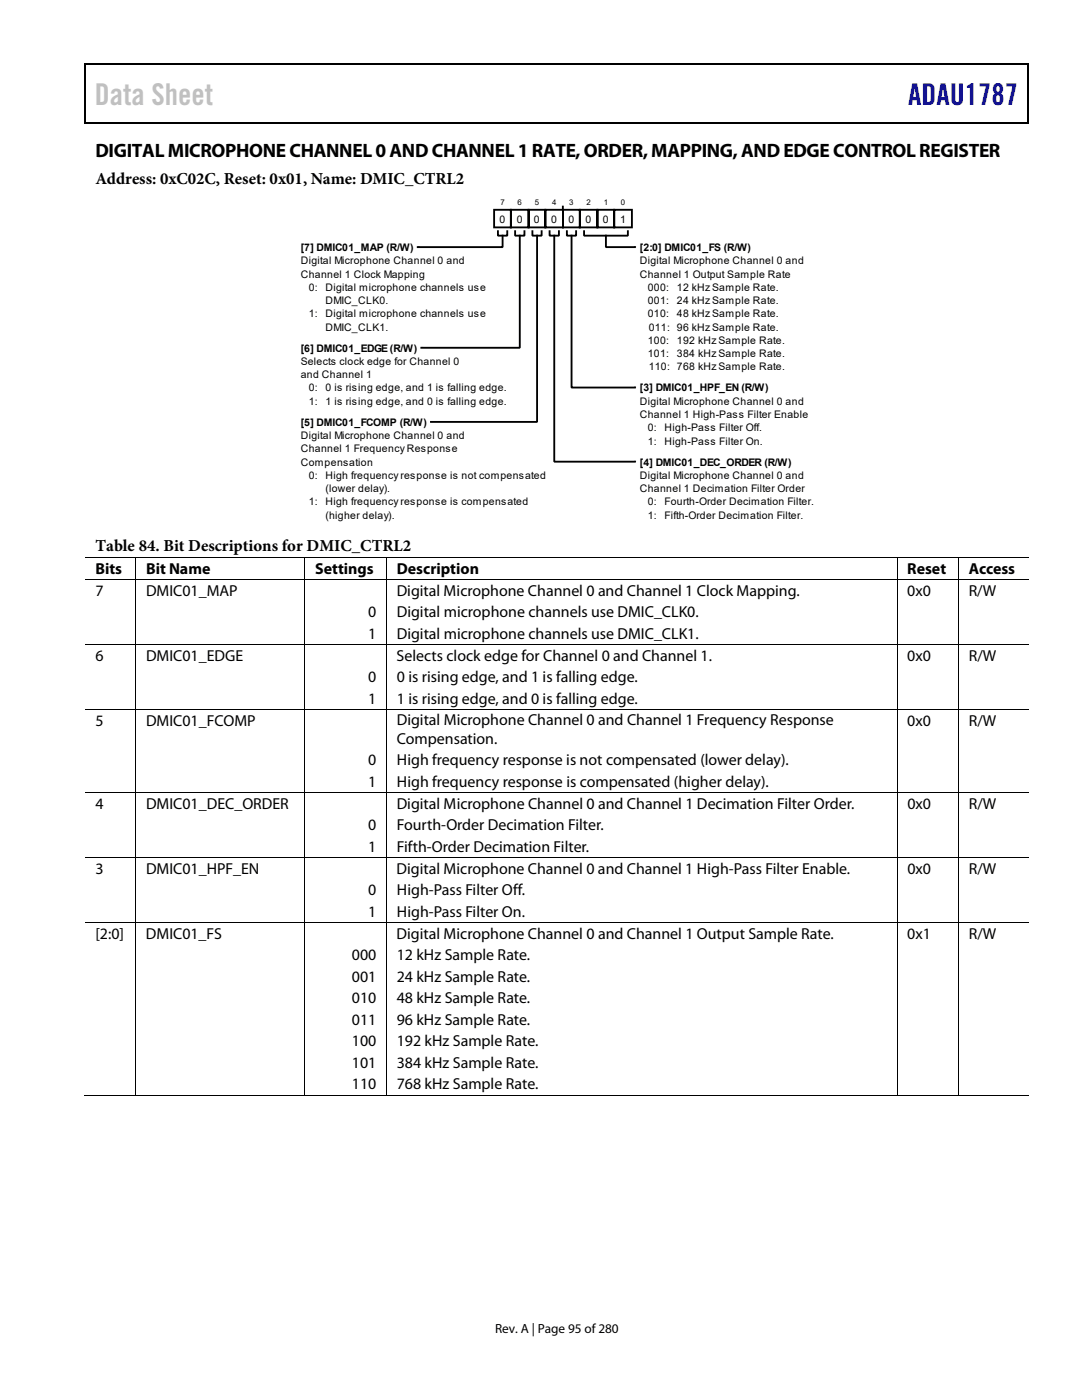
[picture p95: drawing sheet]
<svg xmlns="http://www.w3.org/2000/svg" width="216mm" height="279mm" viewBox="0 0 216 279" stroke-linecap="round" stroke-linejoin="round" font-family="sans-serif">
<defs><g id="words">
<text font-size="6" fill="#c0c0c0" x="18.9" y="21">Data Sheet</text>
<text font-size="6" fill="#00f" x="181.2" y="21">ADAU1787</text>
<text font-size="3.9" x="19" y="31.3">DIGITAL MICROPHONE CHANNEL 0 AND CHANNEL 1 RATE, ORDER, MAPPING, AND EDGE CONTROL REGISTER</text>
<g font-size="3.3">
<text x="19" y="36.8">Address: 0xC02C, Reset: 0x01, Name: DMIC_CTRL2</text>
<text x="19" y="110">Table 84. Bit Descriptions for DMIC_CTRL2</text>
</g>
<g font-size="3.2">
<text x="19" y="114.5">Bits</text>
<text x="19" y="118.9">7</text>
<text x="29.1" y="118.9">DMIC01_MAP</text>
<text x="29.1" y="114.5">Bit Name</text>
<text x="62.9" y="114.5">Settings</text>
<text x="79.2" y="118.9">Digital Microphone Channel 0 and Channel 1 Clock Mapping.</text>
<text x="79.2" y="114.5">Description</text>
<text x="181" y="118.9">0x0</text>
<text x="181" y="114.5">Reset</text>
<text x="193.3" y="118.9">R/W</text>
<text x="193.3" y="114.5">Access</text>
<text x="73.5" y="123.1">0</text>
<text x="79.2" y="123.1">Digital microphone channels use DMIC_CLK0.</text>
<text x="19" y="131.8">6</text>
<text x="29.1" y="131.8">DMIC01_EDGE</text>
<text x="73.5" y="127.4">1</text>
<text x="79.1" y="131.8">Selects clock edge for Channel 0 and Channel 1.</text>
<text x="79.2" y="127.4">Digital microphone channels use DMIC_CLK1.</text>
<text x="181" y="131.8">0x0</text>
<text x="193.3" y="131.8">R/W</text>
<text x="73.5" y="136.1">0</text>
<text x="79.2" y="136.1">0 is rising edge, and 1 is falling edge.</text>
<text x="73.5" y="140.4">1</text>
<text x="79.2" y="140.4">1 is rising edge, and 0 is falling edge.</text>
<text x="19" y="144.8">5</text>
<text x="29.1" y="144.8">DMIC01_FCOMP</text>
<text x="79.2" y="144.8">Digital Microphone Channel 0 and Channel 1 Frequency Response</text>
<text x="79.2" y="148.4">Compensation.</text>
<text x="181" y="144.8">0x0</text>
<text x="193.3" y="144.8">R/W</text>
<text x="73.5" y="152.7">0</text>
<text x="79.2" y="152.7">High frequency response is not compensated (lower delay).</text>
<text x="19" y="161.4">4</text>
<text x="29.1" y="161.4">DMIC01_DEC_ORDER</text>
<text x="73.5" y="157">1</text>
<text x="79.2" y="161.4">Digital Microphone Channel 0 and Channel 1 Decimation Filter Order.</text>
<text x="79.2" y="157">High frequency response is compensated (higher delay).</text>
<text x="181.1" y="161.4">0x0</text>
<text x="193.3" y="161.4">R/W</text>
<text x="73.5" y="165.7">0</text>
<text x="79.2" y="165.7">Fourth-Order Decimation Filter.</text>
<text x="73.5" y="170">1</text>
<text x="79.2" y="170">Fifth-Order Decimation Filter.</text>
<text x="19" y="174.3">3</text>
<text x="29.1" y="174.3">DMIC01_HPF_EN</text>
<text x="73.5" y="178.6">0</text>
<text x="79.1" y="174.3">Digital Microphone Channel 0 and Channel 1 High-Pass Filter Enable.</text>
<text x="79.2" y="178.6">High-Pass Filter Off.</text>
<text x="181.1" y="174.3">0x0</text>
<text x="193.3" y="174.3">R/W</text>
<text x="73.5" y="182.9">1</text>
<text x="79.2" y="182.9">High-Pass Filter On.</text>
<text x="19" y="187.3">[2:0]</text>
<text x="29.1" y="187.3">DMIC01_FS</text>
<text x="70.2" y="191.6">000</text>
<text x="79.1" y="187.3">Digital Microphone Channel 0 and Channel 1 Output Sample Rate.</text>
<text x="79.2" y="191.6">12 kHz Sample Rate.</text>
<text x="181" y="187.3">0x1</text>
<text x="193.3" y="187.3">R/W</text>
<text x="70.2" y="195.9">001</text>
<text x="79.2" y="195.9">24 kHz Sample Rate.</text>
<text x="70.2" y="200.2">010</text>
<text x="79.2" y="200.2">48 kHz Sample Rate.</text>
<text x="70.2" y="204.5">011</text>
<text x="70.2" y="208.8">100</text>
<text x="79.2" y="204.5">96 kHz Sample Rate.</text>
<text x="79.2" y="208.8">192 kHz Sample Rate.</text>
<text x="70.2" y="213.1">101</text>
<text x="79.2" y="213.1">384 kHz Sample Rate.</text>
<text x="70.2" y="217.4">110</text>
<text x="79.2" y="217.4">768 kHz Sample Rate.</text>
</g>
<text font-size="2.6" x="98.8" y="266">Rev. A | Page 95 of 280</text>
<g font-size="2.1">
<text x="99.7" y="44.4">0</text>
<text x="103.1" y="44.4">0</text>
<text x="106.6" y="44.4">0</text>
<text x="110" y="44.4">0</text>
<text x="113.4" y="44.4">0</text>
<text x="116.9" y="44.4">0</text>
<text x="120.3" y="44.4">0</text>
<text x="123.7" y="44.4">1</text>
<text x="60" y="50.1">[7] DMIC01_MAP (R/W)</text>
<text x="60" y="52.7">Digital Microphone Channel 0 and</text>
<text x="127.7" y="50.1">[2:0] DMIC01_FS (R/W)</text>
<text x="127.7" y="52.7">Digital Microphone Channel 0 and</text>
<text x="60" y="55.4">Channel 1 Clock Mapping</text>
<text x="61.6" y="58">0:</text>
<text x="64.9" y="58">Digital microphone channels use</text>
<text x="127.7" y="55.4">Channel 1 Output Sample Rate</text>
<text x="129.2" y="58">000:</text>
<text x="135.1" y="58">12 kHz Sample Rate.</text>
<text x="61.6" y="63.3">1:</text>
<text x="64.9" y="66">DMIC_CLK1.</text>
<text x="64.9" y="63.3">Digital microphone channels use</text>
<text x="64.9" y="60.7">DMIC_CLK0.</text>
<text x="129.2" y="63.3">010:</text>
<text x="129.2" y="60.7">001:</text>
<text x="129.4" y="66">011: 96 kHz Sample Rate.</text>
<text x="135.1" y="63.3">48 kHz Sample Rate.</text>
<text x="135.1" y="60.7">24 kHz Sample Rate.</text>
<text x="60" y="70.2">[6] DMIC01_EDGE (R/W)</text>
<text x="129.2" y="71.3">101:</text>
<text x="129.2" y="68.6">100:</text>
<text x="135.1" y="71.3">384 kHz Sample Rate.</text>
<text x="135.1" y="68.6">192 kHz Sample Rate.</text>
<text x="60" y="72.9">Selects clock edge for Channel 0</text>
<text x="60" y="75.5">and Channel 1</text>
<text x="129.4" y="73.9">110: 768 kHz Sample Rate.</text>
<text x="61.6" y="80.8">1:</text>
<text x="61.6" y="78.1">0:</text>
<text x="64.9" y="80.8">1 is rising edge, and 0 is falling edge.</text>
<text x="64.9" y="78.1">0 is rising edge, and 1 is falling edge.</text>
<text x="127.7" y="80.8">Digital Microphone Channel 0 and</text>
<text x="127.7" y="83.4">Channel 1 High-Pass Filter Enable</text>
<text x="127.7" y="78.1">[3] DMIC01_HPF_EN (R/W)</text>
<text x="60" y="85">[5] DMIC01_FCOMP (R/W)</text>
<text x="60" y="87.7">Digital Microphone Channel 0 and</text>
<text x="129.2" y="88.7">1:</text>
<text x="129.2" y="86.1">0:</text>
<text x="132.6" y="88.7">High-Pass Filter On.</text>
<text x="132.6" y="86.1">High-Pass Filter Off.</text>
<text x="60" y="90.3">Channel 1 Frequency Response</text>
<text x="60" y="92.9">Compensation</text>
<text x="61.6" y="95.6">0:</text>
<text x="64.9" y="95.6">High frequency response is not compensated</text>
<text x="127.7" y="95.6">Digital Microphone Channel 0 and</text>
<text x="127.7" y="92.9">[4] DMIC01_DEC_ORDER (R/W)</text>
<text x="61.6" y="100.9">1:</text>
<text x="64.9" y="100.9">High frequency response is compensated</text>
<text x="64.9" y="98.2">(lower delay).</text>
<text x="127.7" y="98.2">Channel 1 Decimation Filter Order</text>
<text x="129.2" y="100.9">0:</text>
<text x="132.6" y="100.9">Fourth-Order Decimation Filter.</text>
<text x="64.9" y="103.5">(higher delay).</text>
<text x="129.2" y="103.5">1:</text>
<text x="132.6" y="103.5">Fifth-Order Decimation Filter.</text>
</g>
<g font-size="1.6">
<text x="99.9" y="41">7</text>
<text x="103.3" y="41">6</text>
<text x="106.7" y="41">5</text>
<text x="110.2" y="41">4</text>
<text x="113.6" y="41">3</text>
<text x="117.1" y="41">2</text>
<text x="120.5" y="41">1</text>
<text x="123.9" y="41">0</text>
</g>
</g></defs>
<path d="M16.9 12.7h.2v1h-.2zM205.1 12.7h.2v1h-.2zM205.1 12.7h.2v.3h-.2zM82.3 24.4h.2v.3h-.2zM205.1 24.4h.2v.3h-.2z" fill="#000"/>
<path d="M16.9 12.8h188.2M17 13.7v11M205.2 13.7v11M205.1 24.5h-188.2" fill="none" stroke="#000" stroke-width=".25"/>
<g fill="none" stroke="#000" stroke-width=".37">
<path d="M98.6 41.9h3.3v3.5h-3.3zM99.4 46.1v.9h1.8v-.9M100.3 47v2.3h-16.9M101.9 41.9h3.6v3.5h-3.6zM102.8 46.1v.9h1.8v-.9M103.7 47v22.4h-19.6M105.5 41.9h3.3v3.5h-3.3zM106.2 46.1v.9h1.9v-.9M107.2 47v37.2h-21.2M108.8 41.9h3.5v3.5h-3.5zM109.7 46.1v.9h1.8v-.9M110.6 47v45.1h16.1"/>
<path d="M112.3 41.2v.7M112.3 41.9h3.4v3.5h-3.4zM113.1 46.1v.9h1.9v-.9M114 47v30.3h12.7M115.7 41.9h3.5v3.5h-3.5zM116.5 46.1v.9h8.8v-.9M119.2 41.9h3.4v3.5h-3.4zM120.9 47v2.3h5.8M122.6 41.9h3.5v3.5h-3.5z"/>
</g>
<g fill="none" stroke="#000" stroke-width=".2">
<path d="M83.4 49.3h.1M126.6 49.3h.1M84.1 69.3h.1M126.6 77.3h.1M86.1 84.1h.1M126.6 92.1h.1M17 111.2h188.2M17 115.7h188.2M27.1 111.3v4.3M27.1 115.7v12.9M60.9 111.3v4.3M60.9 115.7v12.9"/>
<path d="M77.2 111.3v4.3M77.2 115.7v12.9M179 111.3v4.3M179 115.7v12.9M191.3 111.3v4.3M191.3 115.7v12.9M17 128.6h188.2M27.1 128.7v12.9M60.9 128.7v12.9M77.2 128.7v12.9M179 128.7v12.9M191.3 128.7v12.9"/>
<path d="M17 141.6h188.2M17 158.2h188.2M27.1 141.6v16.5M27.1 158.2v12.9M60.9 141.6v16.5M60.9 158.2v12.9M77.2 141.6v16.5M77.2 158.2v12.9M179 141.6v16.5M179 158.2v12.9M191.3 141.6v16.5M191.3 158.2v12.9"/>
<path d="M17 171.2h188.2M27.1 171.2v12.9M60.9 171.2v12.9M77.2 171.2v12.9M179 171.2v12.9M191.3 171.2v12.9M17 184.1h188.2M27.1 184.2v34.5M60.9 184.2v34.5M77.2 184.2v34.5M179 184.2v34.5M191.3 184.2v34.5"/>
<path d="M16.8 218.6h10.3M27.2 218.6h33.6M60.9 218.6h16.2M77.2 218.6h101.8M179.1 218.6h12.2M191.3 218.6h13.9"/>
</g>
<use href="#words"/>
</svg>
